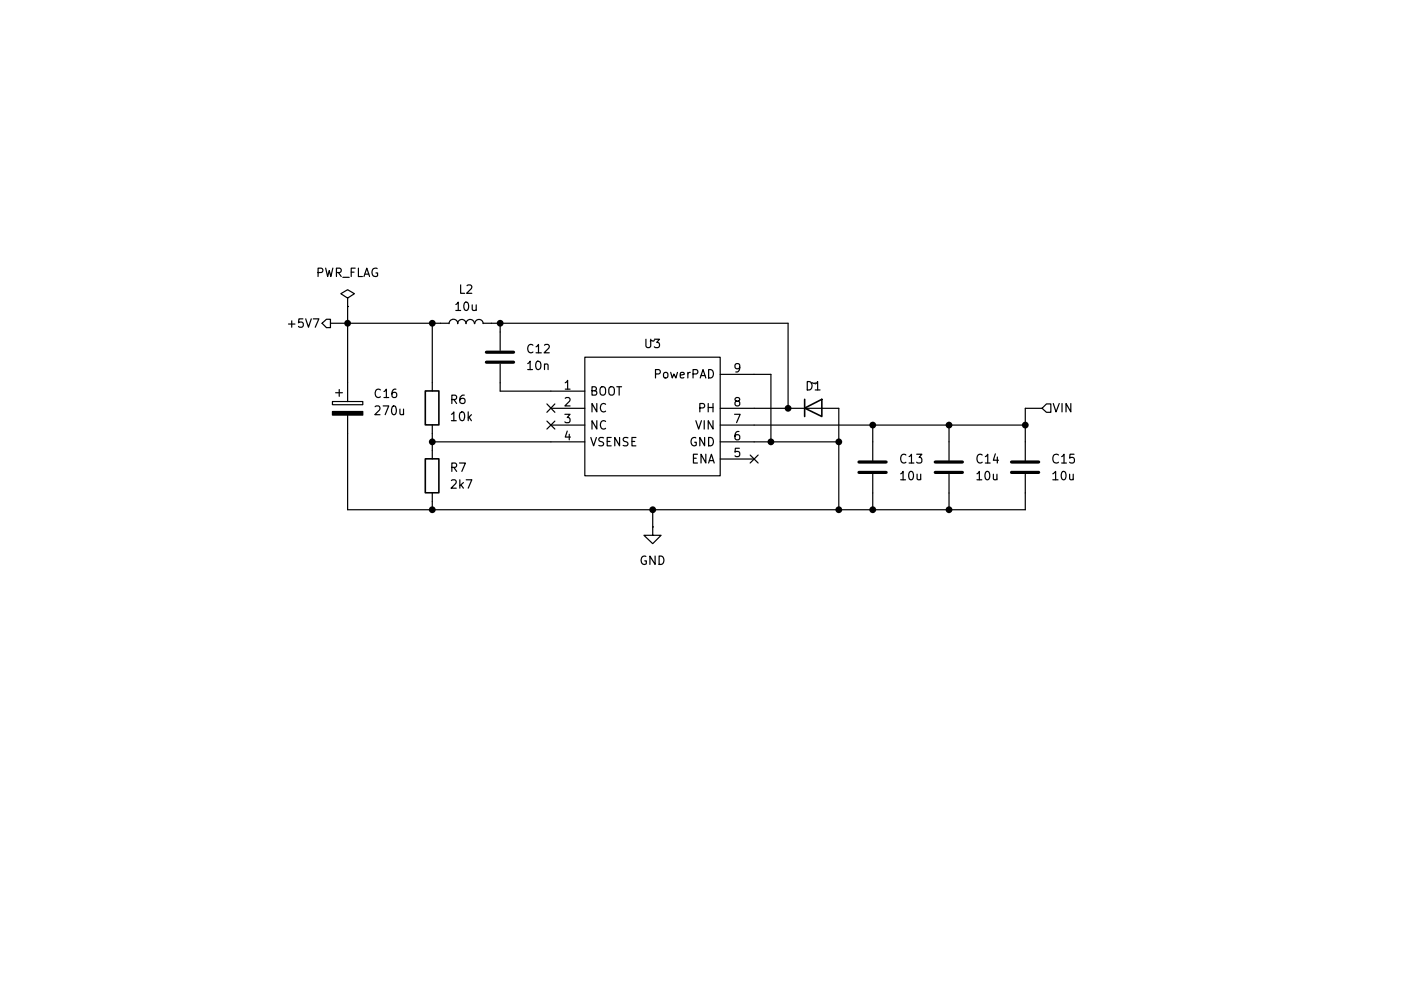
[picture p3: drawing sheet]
<svg xmlns="http://www.w3.org/2000/svg" width="297mm" height="210mm" viewBox="0 0 297 210" stroke-linecap="round" stroke-linejoin="round" font-family="sans-serif">
<g fill="none" stroke="#000" stroke-width=".25">
<path d="M93.4 68.5h1.8M95.2 68.6a.94 .94 0 0 1 .9-.9 .94 .94 0 0 1 1 .9M97 68.6a.89 .89 0 0 1 .9-.9 .89 .89 0 0 1 .9 .9 .89 .89 0 0 1 .9-.9 .89 .89 0 0 1 .9 .9M100.7 68.6a.89 .89 0 0 1 .9-.9 .89 .89 0 0 1 .9 .9M102.4 68.5h1.8M124 75.7h28.7v25.2h-28.7zM139 79.3l.8-.1 .2-.2-.1-.5-.2-.1h-.7v1.7M140.8 79.1l.2-.1 .5 .1 .1 .7-.2 .3h-.4l-.2-.1zM142.2 79l.3 1.1 .4-.8 .4 .8 .3-1.1M144.2 79.5l.9-.1-.1-.4h-.5l-.3 .2 .1 .9h.7M145.8 79v1.1M146.3 79h-.3l-.2 .3"/>
<path d="M146.9 79.3l.9-.1 .2-.2-.1-.5-.3-.1h-.7v1.7M148.6 79.6h.9M150.2 78.4a.9 .9 0 0 1 1.1 .8 .9 .9 0 0 1-1.1 .9zM152.7 79.4h7.2M156.8 77.9l-.3 .3h-.3l-.4-.3 .2-.7 .5-.1 .3 .2a1.18 1.18 0 0 1-.5 1.6h-.3M70.5 85.1h6.4v.7h-6.4zM70.5 87.2h6.4v.8h-6.4zM71.2 83.3h1.4M71.9 82.6v1.4M73.7 81.2v3.9M73.7 88v3.9M91.7 81.2v1.7"/>
<path d="M91.7 90.1v1.8M91.7 95.5v1.8M116.8 82.9h7.2M116.8 86.6h7.2M116.8 90.1h7.2M116.8 93.7h7.2M119.8 87.8h1.1l-.6 .7 .5 .2v.8l-.3 .1h-.5l-.2-.1M119.8 81.2l.6-.6v1.9M119.8 84.5l.7-.2 .3 .2 .1 .3-1.1 1.3h1.1M119.8 82.5h1.1M120.3 91.4l-.5 1.3h1.1M120.7 92.1v1.2"/>
<path d="M125.3 92.8l.6 1.7 .5-1.7M125.5 82.8h.8l.1-.3-.1-.4-.8-.1v1.8h.7l.3-.4a.46 .46 0 0 0-.4-.6M126.5 85.6v1.7l-1-1.7v1.7M126.5 89.2v1.8l-1-1.8v1.8M127.3 82.3a.6 .6 0 0 1 .7-.3 .6 .6 0 0 1 .4 .6v.6a.59 .59 0 0 1-.6 .6 .59 .59 0 0 1-.6-.6zM128 92.8h-.7l-.3 .3 .1 .4 .8 .4v.5l-.3 .1-.6-.1M128.4 85.7a.71 .71 0 0 0-.9 0 .71 .71 0 0 0-.2 .9 .67 .67 0 0 0 .3 .7 .67 .67 0 0 0 .8-.1M128.4 89.4a.71 .71 0 0 0-.9 0 .71 .71 0 0 0-.2 .8 .67 .67 0 0 0 .3 .7 .67 .67 0 0 0 .8-.1M128.7 93.6h.6M129.2 82.3a.6 .6 0 0 1 .6-.3 .6 .6 0 0 1 .5 .6v.6a.59 .59 0 0 1-.6 .6 .59 .59 0 0 1-.6-.6zM129.6 92.8h-.9v1.7h.9M130.8 82h1"/>
<path d="M131.3 82v1.8M131.4 92.8v1.7l-1.1-1.7v1.7M133.1 92.8h-.6l-.4 .3 .2 .4 .8 .4v.5l-.3 .1-.7-.1M134 93.6h.6M134.8 92.8h-.8v1.7h.8M147 97.2h.6M147.5 89.2l.6 1.8 .6-1.8M147.5 92.8a.87 .87 0 0 0-1 .7 .87 .87 0 0 0 .6 1l.5-.1v-.6h-.3M147.9 96.3h-.9v1.9h.9M148.4 86.5l.8-.1 .2-.3-.1-.4-.2-.1h-.7v1.7M148.5 80.1l.6-1.7 .5 1.7M149.3 89.2v1.8"/>
<path d="M149.4 92.8v1.7l-1-1.7v1.7M149.6 96.3v1.9l-1-1.9v1.9M150.2 85.6v1.7M150.2 86.4h1M150.2 92.8a.9 .9 0 0 1 1.1 .8 .9 .9 0 0 1-1.1 .9zM150.2 98.2l.6-1.9 .6 1.9M150.4 97.7h.9M151.2 89.2v1.8l-1-1.8v1.8M151.2 85.6v1.7M152.7 86.6h7.2M152.7 90.1h7.2M152.7 93.7h7.2"/>
<path d="M152.7 97.3h7.2M155.7 87.8h1.2l-.7 1.8M156.2 85l-.4-.3 .1-.2 .3-.2 .5 .1 .1 .2v.3l-.8 .2-.2 .3v.3l.4 .4h.3l.3-.4v-.3l-.3-.4M156.7 91.5a.7 .7 0 0 0-.9 .7v.7l.2 .3 .5 .1 .3-.2v-.6l-.1-.3h-.5l-.4 .3M156.8 95h-.9l-.1 .9 .3-.2 .6 .1 .1 .3v.5l-.3 .2-.7-.2M91.7 104.5v1.8"/>
</g>
<path d="M90.2 97.3h2.8v7.2h-2.8zM90.2 82.9h2.8v7.2h-2.8z" fill="none" stroke="#000" stroke-width=".34"/>
<path d="M70.5 87.2h6.4v.8h-6.4z" fill="#000"/>
<path d="M68.3 68.5l.9-.8h.9v1.8h-.9z" fill="#fff"/>
<g fill="none" stroke="#000" stroke-width=".25">
<path d="M61.2 68.7h1.3M61.8 68v1.4M64.2 67.6h-.8l-.1 .9 .2-.2 .6 .1 .2 .2-.1 .6-.2 .2-.7-.2M64.8 67.6l.6 1.8 .6-1.8M66.4 67.6h1.2l-.8 1.8M68.3 68.5l.9-.8h.9v1.8h-.9zM73.7 63.2l1.4-.9-1.4-.9-1.4 .9 1.4 .9v1.8M73.7 65h.1M106 70.4v3.9M106 77.2v4M167.1 86.6h10.7M185 93.7v4"/>
<path d="M201.2 93.7v4M138.4 111.7v1.8h1.8l-1.8 1.8-1.9-1.8h1.9M138.4 111.7h.1M185 100.5v4M201.2 100.5v4"/>
</g>
<path d="M103.1 74.7h5.8M103.1 76.8h5.8M182.1 98h5.8M198.3 98h5.7M182.1 100.2h5.8M198.3 100.2h5.7" fill="none" stroke="#000" stroke-width=".68"/>
<path d="M170.6 86.5l3.6-1.8v3.6zM170.6 84.7v3.6" fill="none" stroke="#000" stroke-width=".34"/>
<path d="M221.9 85.6h.9v1.8h-.9l-1-.8z" fill="#fff"/>
<g fill="none" stroke="#000" stroke-width=".25">
<path d="M67.4 57.8l.9-.1 .2-.3-.1-.4-.3-.1h-.7v1.7M69 56.9l.5 1.7 .3-1.2 .3 1.2 .5-1.7M71.3 57.8l.9-.1 .1-.3v-.4l-.3-.1h-.7v1.7M71.8 57.8l.5 .8M72.7 58.8h1.3M74.5 57.7h.6M75.3 56.9h-.8v1.7M76 56.9v1.7h.8M77.2 58.6l.6-1.7 .6 1.7M77.3 58.1h.9M80 56.9a.85 .85 0 0 0-1.1 .8 .85 .85 0 0 0 1.1 .8l.1-.6h-.4M70.1 68.5h23.3"/>
<path d="M73.7 65v16.2M91.7 68.5v12.7M96.6 64.6l.6-.5v1.7M96.6 65.8h1.1M97.7 60.4v1.8h.8M98.5 64.2l.3-.1a.95 .95 0 0 1 .6 .8 .95 .95 0 0 1-.6 .9l-.3-.1-.2-.5zM99 60.6l.7-.2 .2 .2 .1 .3-1.1 1.3h1.1M100.1 64.6l.1 1.1 .5 .1 .3-.1M101 64.6v1.2M104.2 68.5h62.9v18.1h-7.2M106 68.5v1.9M111.9 77.1l.5-.5v1.8"/>
<path d="M111.9 78.4h1M113 73.2a.71 .71 0 0 0-.9 0 .71 .71 0 0 0-.2 .8 .67 .67 0 0 0 .3 .7 .67 .67 0 0 0 .8-.1M113.7 73.5l.5-.5v1.8M113.7 74.8h1.1M113.7 76.8l.5-.2a1.01 1.01 0 0 1 0 1.8 .96 .96 0 0 1-.5-1.6zM115.4 77.3l.3-.1 .4 .1 .1 1.1M115.4 73.2l.7-.2 .3 .2 .1 .3-1.1 1.3h1.1M115.4 77.2v1.2M136.9 71.9v1.5l.4 .3h.3l.4-.3v-1.5M138.7 72.2l-.2 .1-.4-.1-.2 .1M138.7 71.9h1.1l-.6 .7 .5 .2v.7l-.2 .2h-.5l-.3-.2M159.9 79.4h3.5v14.3"/>
<path d="M73.7 91.9v16.2h143.7v-7.6M79.5 86.2l.7-.1 .3 .1 .1 .5-1.1 1.2h1.1M80.6 82.7a.71 .71 0 0 0-.8 0 .71 .71 0 0 0-.3 .8 .67 .67 0 0 0 .4 .7 .67 .67 0 0 0 .7-.1M81.2 86.1h1.2l-.7 1.8M81.4 83l.5-.5v1.8M81.4 84.3h1M83.2 86.2l.2-.1a1.08 1.08 0 0 1 .4 1.7l-.4 .1-.3-.3-.1-.8zM83.9 82.5a.7 .7 0 0 0-.8 .8v.6l.2 .3 .5 .1 .2-.2 .1-.6-.2-.2-.5-.1-.3 .3M84.8 86.7l.1 1.1 .4 .1 .3-.1M85.6 86.7v1.2M91.7 93.7h25.1M91.7 91.9v3.6"/>
<path d="M95.7 87.8l.5-.5v1.9M95.7 89.2h1M95.8 99.1l.8-.1 .2-.2-.1-.5-.2-.1h-.7v1.7M95.8 84.7l.8-.1 .2-.2-.1-.5-.2-.1h-.7v1.8M96.2 99.1l.6 .8M96.2 84.7l.6 .9M97.4 98.2h1.3l-.8 1.7M97.6 87.5l.5-.2a1.19 1.19 0 0 1 0 1.9h-.2a1.12 1.12 0 0 1-.4-1.5zM98.4 83.8l-.5 .1a1.28 1.28 0 0 0-.3 1.5l.3 .2 .5-.1 .2-.3-.2-.7a.65 .65 0 0 0-.9 .3M99.3 87.3v1.9M99.4 88.4l.5 .8M99.9 87.9l-.6 .7"/>
<path d="M106 81.2v1.7h10.8M116 85.6l1.6 1.8M116 89.3l1.6 1.7M117.6 85.6l-1.6 1.8M117.6 89.3l-1.6 1.7M159 96.5l1.7 1.7M159.9 93.7h17.9M159.9 90.1h57.5M160.7 96.5l-1.7 1.7M171.2 80.9a.9 .9 0 0 1 1 .9 .9 .9 0 0 1-1 .9zM172.8 81.2l-.2 .1-.3-.1-.3 .1M172.8 81.4l.6-.5v1.8"/>
<path d="M172.8 82.7h1.1M177.8 86.6v21.5M185 90.1v3.6M192.1 96.5a.74 .74 0 0 0-1 0 .74 .74 0 0 0-.1 .9 .67 .67 0 0 0 .3 .7 .67 .67 0 0 0 .8-.1M192.7 96.8l.6-.5v1.9M192.7 98.2h1.1M194.4 96.3h1.1l-.6 .7a.46 .46 0 0 1 .6 .4l-.2 .7-.7 .1-.2-.2M201.2 90.1v3.6M208.2 96.5a.74 .74 0 0 0-.9 0 .74 .74 0 0 0-.2 .9 .67 .67 0 0 0 .4 .7 .67 .67 0 0 0 .7-.1M208.9 96.8l.5-.5v1.9M208.9 98.2h1M211 96.2l-.4 1.4h1.1"/>
<path d="M211.5 96.9v1.3M220.9 86.6h-3.5v11.1M221.9 85.6h.9v1.8h-.9l-1-.8zM223.3 85.6l.6 1.7 .7-1.7M224.4 96.5a.77 .77 0 0 0-1 0 .77 .77 0 0 0-.2 .9 .71 .71 0 0 0 .4 .7 .71 .71 0 0 0 .8-.1M225.1 96.8l.5-.5v1.9M225.1 98.2h1M225.2 85.6v1.7M227 85.6v1.7l-1-1.7v1.7M227.7 96.3h-.8l-.1 .9 .2-.2 .6 .1 .2 .3-.1 .6-.2 .2-.7-.2M91.7 106.3v1.8M95.7 101.9l.7-.2 .2 .2 .1 .3-1.1 1.3h1.1"/>
<path d="M97.5 101.7v1.8M97.7 102.8l.6 .7M98.3 102.3l-.8 .7M98.8 101.7h1.2l-.7 1.8M136.9 118a.87 .87 0 0 0-1 .6 .87 .87 0 0 0 .6 1.1l.5-.2v-.6h-.3M138.4 108.1v3.6M138.9 117.9v1.8l-1.1-1.8v1.8M139.7 117.9a.9 .9 0 0 1 1.1 .9 .9 .9 0 0 1-1.1 .9zM185 104.5v3.6M191 100.5l.5-.6v1.8M191 101.7h1M192.8 100.1l.3-.2a.95 .95 0 0 1 .6 .9 .95 .95 0 0 1-.6 .9l-.3-.1-.1-.6z"/>
<path d="M194.4 100.5l.1 1.1 .4 .1 .3-.1M195.2 100.5v1.2M201.2 104.5v3.6M207.1 100.5l.5-.6v1.8M207.1 101.7h1.1M209 100.1l.3-.2a.95 .95 0 0 1 .6 .9 .95 .95 0 0 1-.6 .9l-.3-.1-.2-.6zM210.6 100.5l.1 1.1 .4 .1 .3-.1M211.4 100.5v1.2M223.2 100.5l.6-.6v1.8M223.2 101.7h1.1M225.2 100.1l.2-.2a.95 .95 0 0 1 .6 .9 .95 .95 0 0 1-.6 .9l-.2-.1-.2-.6zM226.8 100.5l.1 1.1 .4 .1 .2-.1"/>
<path d="M227.5 100.5v1.2"/>
</g>
<path d="M214.5 98h5.7M214.5 100.2h5.7" fill="none" stroke="#000" stroke-width=".68"/>
<g fill="#000">
<circle cx="73.7" cy="68.5" r=".72"/>
<circle cx="91.7" cy="68.5" r=".72"/>
<circle cx="106" cy="68.5" r=".72"/>
<circle cx="91.7" cy="93.7" r=".72"/>
<circle cx="163.4" cy="93.7" r=".72"/>
<circle cx="167.1" cy="86.6" r=".72"/>
<circle cx="177.8" cy="93.7" r=".72"/>
<circle cx="185" cy="90.1" r=".72"/>
<circle cx="201.2" cy="90.1" r=".72"/>
<circle cx="217.4" cy="90.1" r=".72"/>
<circle cx="91.7" cy="108.1" r=".72"/>
<circle cx="138.4" cy="108.1" r=".72"/>
<circle cx="177.8" cy="108.1" r=".72"/>
<circle cx="185" cy="108.1" r=".72"/>
<circle cx="201.2" cy="108.1" r=".72"/>
</g>
</svg>
